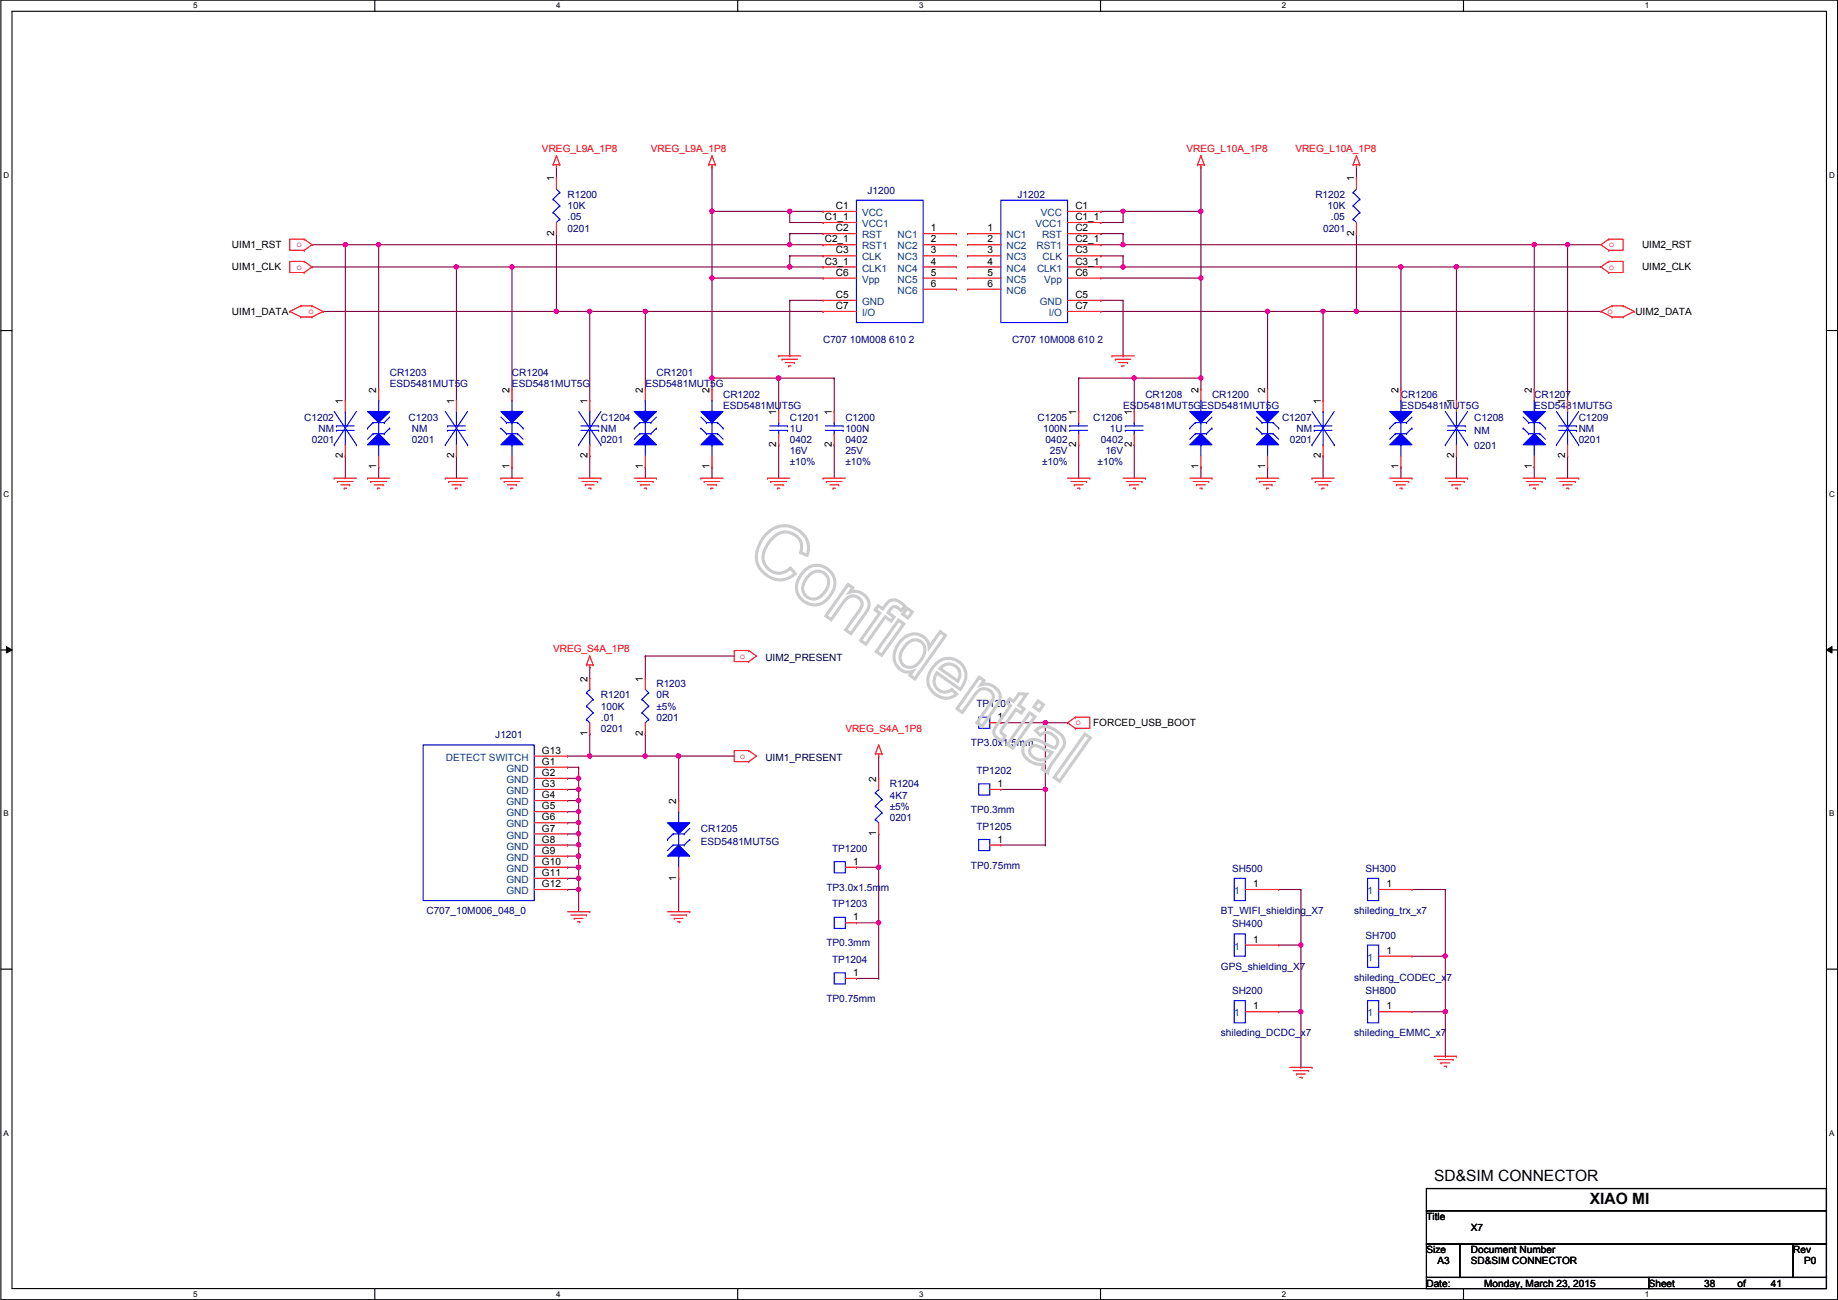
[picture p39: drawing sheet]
<svg xmlns="http://www.w3.org/2000/svg" width="420mm" height="297mm" viewBox="0 0 420 297" stroke-linecap="round" stroke-linejoin="round" font-family="sans-serif">
<defs><g id="words">
<g font-size="3.6">
<text x="327.9" y="269.9">SD&amp;SIM CONNECTOR</text>
<text x="363.4" y="275.1">XIAO MI</text>
</g>
<g font-size="2.3" fill="#f00">
<text x="123.9" y="34.6">VREG_L9A_1P8</text>
<text x="148.8" y="34.6">VREG_L9A_1P8</text>
<text x="271.2" y="34.6">VREG_L10A_1P8</text>
<text x="296.1" y="34.6">VREG_L10A_1P8</text>
<text x="67.8" y="56.5">o</text>
<text x="367.7" y="56.5">o</text>
<text x="67.8" y="61.6">o</text>
<text x="367.7" y="61.6">o</text>
<text x="70.6" y="71.8">o</text>
<text x="367.5" y="71.8">o</text>
<text x="126.4" y="148.9">VREG_S4A_1P8</text>
<text x="169.1" y="150.5">o</text>
<text x="193.2" y="167.2">VREG_S4A_1P8</text>
<text x="245.8" y="165.7">o</text>
<text x="169.1" y="173.4">o</text>
</g>
<g font-size="2.3">
<text x="126.6" y="41.4" transform="rotate(-90 126.6 41.4)">1</text>
<text x="309.5" y="41.4" transform="rotate(-90 309.5 41.4)">1</text>
<text x="191.1" y="47.8">C1</text>
<text x="245.8" y="47.8">C1</text>
<text x="126.6" y="53.9" transform="rotate(-90 126.6 53.9)">2</text>
<text x="188.5" y="50.3">C1_1</text>
<text x="191.1" y="52.8">C2</text>
<text x="212.8" y="52.8">1</text>
<text x="225.8" y="52.8">1</text>
<text x="245.8" y="50.3">C1_1</text>
<text x="245.8" y="52.8">C2</text>
<text x="309.5" y="53.9" transform="rotate(-90 309.5 53.9)">2</text>
<text x="53" y="56.7">UIM1_RST</text>
<text x="188.5" y="55.4">C2_1</text>
<text x="191.1" y="57.9">C3</text>
<text x="212.8" y="55.4">2</text>
<text x="212.8" y="57.9">3</text>
<text x="225.8" y="55.4">2</text>
<text x="225.8" y="57.9">3</text>
<text x="245.8" y="55.4">C2_1</text>
<text x="245.8" y="57.9">C3</text>
<text x="375.4" y="56.7">UIM2_RST</text>
<text x="53" y="61.8">UIM1_CLK</text>
<text x="188.5" y="60.5">C3_1</text>
<text x="191.1" y="63">C6</text>
<text x="212.8" y="60.5">4</text>
<text x="212.8" y="63">5</text>
<text x="212.8" y="65.5">6</text>
<text x="225.8" y="60.5">4</text>
<text x="225.8" y="63">5</text>
<text x="225.8" y="65.5">6</text>
<text x="245.8" y="63">C6</text>
<text x="245.8" y="60.5">C3_1</text>
<text x="375.4" y="61.8">UIM2_CLK</text>
<text x="53" y="72">UIM1_DATA</text>
<text x="191.1" y="70.6">C7</text>
<text x="191.1" y="68.1">C5</text>
<text x="245.8" y="70.6">C7</text>
<text x="245.8" y="68.1">C5</text>
<text x="373.8" y="72">UIM2_DATA</text>
<text x="86" y="89.7" transform="rotate(-90 86 89.7)">2</text>
<text x="116.5" y="89.7" transform="rotate(-90 116.5 89.7)">2</text>
<text x="147" y="89.7" transform="rotate(-90 147 89.7)">2</text>
<text x="162.2" y="89.7" transform="rotate(-90 162.2 89.7)">2</text>
<text x="274" y="89.7" transform="rotate(-90 274 89.7)">2</text>
<text x="289.2" y="89.7" transform="rotate(-90 289.2 89.7)">2</text>
<text x="319.7" y="89.7" transform="rotate(-90 319.7 89.7)">2</text>
<text x="350.2" y="89.7" transform="rotate(-90 350.2 89.7)">2</text>
<text x="78.4" y="92.2" transform="rotate(-90 78.4 92.2)">1</text>
<text x="103.8" y="92.2" transform="rotate(-90 103.8 92.2)">1</text>
<text x="134.3" y="92.2" transform="rotate(-90 134.3 92.2)">1</text>
<text x="177.4" y="94.8" transform="rotate(-90 177.4 94.8)">1</text>
<text x="190.1" y="94.8" transform="rotate(-90 190.1 94.8)">1</text>
<text x="246" y="94.8" transform="rotate(-90 246 94.8)">1</text>
<text x="258.7" y="94.8" transform="rotate(-90 258.7 94.8)">1</text>
<text x="301.9" y="92.2" transform="rotate(-90 301.9 92.2)">1</text>
<text x="332.4" y="92.2" transform="rotate(-90 332.4 92.2)">1</text>
<text x="357.8" y="92.2" transform="rotate(-90 357.8 92.2)">1</text>
<text x="78.4" y="104.7" transform="rotate(-90 78.4 104.7)">2</text>
<text x="86" y="107.2" transform="rotate(-90 86 107.2)">1</text>
<text x="103.8" y="104.7" transform="rotate(-90 103.8 104.7)">2</text>
<text x="116.5" y="107.2" transform="rotate(-90 116.5 107.2)">1</text>
<text x="134.3" y="104.7" transform="rotate(-90 134.3 104.7)">2</text>
<text x="147" y="107.2" transform="rotate(-90 147 107.2)">1</text>
<text x="162.2" y="107.2" transform="rotate(-90 162.2 107.2)">1</text>
<text x="177.4" y="102.2" transform="rotate(-90 177.4 102.2)">2</text>
<text x="190.1" y="102.2" transform="rotate(-90 190.1 102.2)">2</text>
<text x="246" y="102.2" transform="rotate(-90 246 102.2)">2</text>
<text x="258.7" y="102.2" transform="rotate(-90 258.7 102.2)">2</text>
<text x="274" y="107.2" transform="rotate(-90 274 107.2)">1</text>
<text x="289.2" y="107.2" transform="rotate(-90 289.2 107.2)">1</text>
<text x="301.9" y="104.7" transform="rotate(-90 301.9 104.7)">2</text>
<text x="319.7" y="107.2" transform="rotate(-90 319.7 107.2)">1</text>
<text x="332.4" y="104.7" transform="rotate(-90 332.4 104.7)">2</text>
<text x="350.2" y="107.2" transform="rotate(-90 350.2 107.2)">1</text>
<text x="357.8" y="104.7" transform="rotate(-90 357.8 104.7)">2</text>
<text x="134.3" y="155.7" transform="rotate(-90 134.3 155.7)">2</text>
<text x="147" y="155.7" transform="rotate(-90 147 155.7)">1</text>
<text x="228" y="164.6">1</text>
<text x="249.9" y="165.9">FORCED_USB_BOOT</text>
<text x="123.9" y="172.2">G13</text>
<text x="134.3" y="168.2" transform="rotate(-90 134.3 168.2)">1</text>
<text x="147" y="168.2" transform="rotate(-90 147 168.2)">2</text>
<text x="123.9" y="174.8">G1</text>
<text x="123.9" y="177.3">G2</text>
<text x="123.9" y="179.8">G3</text>
<text x="200.3" y="178.6" transform="rotate(-90 200.3 178.6)">2</text>
<text x="228" y="179.8">1</text>
<text x="123.9" y="182.4">G4</text>
<text x="123.9" y="184.9">G5</text>
<text x="154.6" y="183.7" transform="rotate(-90 154.6 183.7)">2</text>
<text x="123.9" y="187.5">G6</text>
<text x="123.9" y="190">G7</text>
<text x="200.3" y="191.1" transform="rotate(-90 200.3 191.1)">1</text>
<text x="123.9" y="192.5">G8</text>
<text x="123.9" y="195.1">G9</text>
<text x="123.9" y="197.6">G10</text>
<text x="195" y="197.6">1</text>
<text x="228" y="192.5">1</text>
<text x="123.9" y="200.2">G11</text>
<text x="123.9" y="202.7">G12</text>
<text x="154.6" y="201.2" transform="rotate(-90 154.6 201.2)">1</text>
<text x="286.5" y="202.7">1</text>
<text x="316.9" y="202.7">1</text>
<text x="195" y="210.3">1</text>
<text x="286.5" y="215.4">1</text>
<text x="316.9" y="217.9">1</text>
<text x="195" y="223">1</text>
<text x="286.5" y="230.6">1</text>
<text x="316.9" y="230.6">1</text>
<text x="326.1" y="278.7">Title</text>
<text x="336.2" y="281.3">X7</text>
<text x="326.1" y="286.3">Size</text>
<text x="336.2" y="286.3">Document Number</text>
<text x="409.9" y="286.3">Rev</text>
<text x="326.1" y="294">Date:</text>
<text x="328.6" y="288.9">A3</text>
<text x="336.2" y="288.9">SD&amp;SIM CONNECTOR</text>
<text x="339.3" y="294">Monday, March 23, 2015</text>
<text x="376.9" y="294">Sheet</text>
<text x="389.6" y="294">38</text>
<text x="397.2" y="294">of</text>
<text x="404.8" y="294">41</text>
<text x="412.4" y="288.9">P0</text>
</g>
<g font-size="2.3" fill="#000080">
<text x="129.7" y="45.3">R1200</text>
<text x="129.7" y="47.8">10K</text>
<text x="198.3" y="44.3">J1200</text>
<text x="232.6" y="45.3">J1202</text>
<text x="300.7" y="45.3">R1202</text>
<text x="303.5" y="47.8">10K</text>
<text x="129.7" y="50.4">.05</text>
<text x="129.7" y="52.9">0201</text>
<text x="302.5" y="52.9">0201</text>
<text x="304.2" y="50.4">.05</text>
<text x="188.2" y="78.3">C707 10M008 610 2</text>
<text x="231.3" y="78.3">C707 10M008 610 2</text>
<text x="89.1" y="85.9">CR1203</text>
<text x="89.1" y="88.5">ESD5481MUT5G</text>
<text x="117" y="85.9">CR1204</text>
<text x="117" y="88.5">ESD5481MUT5G</text>
<text x="147.5" y="88.5">ESD5481MUT5G</text>
<text x="150.1" y="85.9">CR1201</text>
<text x="165.3" y="91">CR1202</text>
<text x="165.3" y="93.6">ESD5481MUT5G</text>
<text x="256.7" y="93.6">ESD5481MUT5G</text>
<text x="261.8" y="91">CR1208</text>
<text x="274.5" y="93.6">ESD5481MUT5G</text>
<text x="277.1" y="91">CR1200</text>
<text x="320.2" y="91">CR1206</text>
<text x="320.2" y="93.6">ESD5481MUT5G</text>
<text x="350.7" y="91">CR1207</text>
<text x="350.7" y="93.6">ESD5481MUT5G</text>
<text x="69.5" y="96.1">C1202</text>
<text x="71.3" y="101.2">0201</text>
<text x="72.8" y="98.6">NM</text>
<text x="93.4" y="96.1">C1203</text>
<text x="94.2" y="98.6">NM</text>
<text x="94.2" y="101.2">0201</text>
<text x="137.4" y="96.1">C1204</text>
<text x="137.4" y="98.6">NM</text>
<text x="137.4" y="101.2">0201</text>
<text x="180.5" y="96.1">C1201</text>
<text x="180.5" y="98.6">1U</text>
<text x="180.5" y="101.2">0402</text>
<text x="193.2" y="96.1">C1200</text>
<text x="193.2" y="98.6">100N</text>
<text x="193.2" y="101.2">0402</text>
<text x="237.2" y="96.1">C1205</text>
<text x="238.5" y="98.6">100N</text>
<text x="239" y="101.2">0402</text>
<text x="249.9" y="96.1">C1206</text>
<text x="251.7" y="101.2">0402</text>
<text x="253.7" y="98.6">1U</text>
<text x="293.1" y="96.1">C1207</text>
<text x="294.8" y="101.2">0201</text>
<text x="296.4" y="98.6">NM</text>
<text x="337" y="96.1">C1208</text>
<text x="337" y="99.1">NM</text>
<text x="360.9" y="96.1">C1209</text>
<text x="360.9" y="98.6">NM</text>
<text x="360.9" y="101.2">0201</text>
<text x="180.5" y="103.7">16V</text>
<text x="180.5" y="106.3">±10%</text>
<text x="193.2" y="103.7">25V</text>
<text x="193.2" y="106.3">±10%</text>
<text x="238.2" y="106.3">±10%</text>
<text x="240" y="103.7">25V</text>
<text x="250.9" y="106.3">±10%</text>
<text x="252.7" y="103.7">16V</text>
<text x="337" y="102.7">0201</text>
<text x="137.4" y="159.6">R1201</text>
<text x="150.1" y="157.1">R1203</text>
<text x="150.1" y="159.6">0R</text>
<text x="223.2" y="161.6">TP1201</text>
<text x="137.4" y="162.1">100K</text>
<text x="137.4" y="164.7">.01</text>
<text x="137.4" y="167.2">0201</text>
<text x="150.1" y="162.1">±5%</text>
<text x="150.1" y="164.7">0201</text>
<text x="113.2" y="168.7">J1201</text>
<text x="221.9" y="170.5">TP3.0x1.5mm</text>
<text x="203.4" y="179.9">R1204</text>
<text x="223.2" y="176.9">TP1202</text>
<text x="203.4" y="182.5">4K7</text>
<text x="203.4" y="185">±5%</text>
<text x="221.9" y="185.8">TP0.3mm</text>
<text x="160.2" y="190.1">CR1205</text>
<text x="203.4" y="187.5">0201</text>
<text x="223.2" y="189.6">TP1205</text>
<text x="160.2" y="193.1">ESD5481MUT5G</text>
<text x="190.2" y="194.6">TP1200</text>
<text x="188.9" y="203.5">TP3.0x1.5mm</text>
<text x="221.9" y="198.5">TP0.75mm</text>
<text x="281.6" y="199.2">SH500</text>
<text x="312.1" y="199.2">SH300</text>
<text x="97.5" y="208.9">C707_10M006_048_0</text>
<text x="190.2" y="207.3">TP1203</text>
<text x="279.1" y="208.9">BT_WIFI_shielding_X7</text>
<text x="309.6" y="208.9">shileding_trx_x7</text>
<text x="281.6" y="211.9">SH400</text>
<text x="312.1" y="214.5">SH700</text>
<text x="188.9" y="216.2">TP0.3mm</text>
<text x="190.2" y="220">TP1204</text>
<text x="279.1" y="221.6">GPS_shielding_X7</text>
<text x="281.6" y="227.2">SH200</text>
<text x="309.6" y="224.1">shileding_CODEC_x7</text>
<text x="312.1" y="227.2">SH800</text>
<text x="188.9" y="228.9">TP0.75mm</text>
<text x="279.1" y="236.8">shileding_DCDC_x7</text>
<text x="309.6" y="236.8">shileding_EMMC_x7</text>
</g>
<g font-size="2.3" fill="#004080">
<text x="197.1" y="51.9">VCC1</text>
<text x="197.1" y="49.4">VCC</text>
<text x="236.7" y="51.9">VCC1</text>
<text x="237.9" y="49.4">VCC</text>
<text x="197.1" y="57">RST1</text>
<text x="197.1" y="54.4">RST</text>
<text x="197.1" y="59.5">CLK</text>
<text x="205.2" y="54.4">NC1</text>
<text x="205.2" y="57">NC2</text>
<text x="205.2" y="59.5">NC3</text>
<text x="230.1" y="54.4">NC1</text>
<text x="230.1" y="57">NC2</text>
<text x="230.1" y="59.5">NC3</text>
<text x="236.9" y="57">RST1</text>
<text x="238.2" y="54.4">RST</text>
<text x="238.3" y="59.5">CLK</text>
<text x="197.1" y="64.6">Vpp</text>
<text x="197.1" y="62.1">CLK1</text>
<text x="205.2" y="62.1">NC4</text>
<text x="205.2" y="64.6">NC5</text>
<text x="230.1" y="62.1">NC4</text>
<text x="230.1" y="64.6">NC5</text>
<text x="237.1" y="62.1">CLK1</text>
<text x="238.7" y="64.6">Vpp</text>
<text x="197.1" y="69.7">GND</text>
<text x="205.2" y="67.1">NC6</text>
<text x="230.1" y="67.1">NC6</text>
<text x="237.7" y="69.7">GND</text>
<text x="197.1" y="72.2">I/O</text>
<text x="239.7" y="72.2">I/O</text>
<text x="101.9" y="173.8">DETECT SWITCH</text>
<text x="115.8" y="176.4">GND</text>
<text x="115.8" y="178.9">GND</text>
<text x="115.8" y="181.4">GND</text>
<text x="115.8" y="184">GND</text>
<text x="115.8" y="186.5">GND</text>
<text x="115.8" y="189.1">GND</text>
<text x="115.8" y="191.6">GND</text>
<text x="115.8" y="194.1">GND</text>
<text x="115.8" y="196.7">GND</text>
<text x="115.8" y="199.2">GND</text>
<text x="115.8" y="201.8">GND</text>
<text x="115.8" y="204.3">GND</text>
<text x="282.1" y="204.3">1</text>
<text x="312.6" y="204.3">1</text>
<text x="282.1" y="217">1</text>
<text x="312.6" y="219.5">1</text>
<text x="282.1" y="232.2">1</text>
<text x="312.6" y="232.2">1</text>
</g>
<g font-size="2.3" fill="#000040">
<text x="175" y="151">UIM2_PRESENT</text>
<text x="175" y="173.8">UIM1_PRESENT</text>
</g>
<g font-size="1.8">
<text x="44.2" y="1.9">5</text>
<text x="127.1" y="1.9">4</text>
<text x="210.1" y="1.9">3</text>
<text x="293" y="1.9">2</text>
<text x="376" y="1.9">1</text>
<text x=".8" y="40.6">D</text>
<text x="418.2" y="40.6">D</text>
<text x=".8" y="113.6">C</text>
<text x="418.2" y="113.6">C</text>
<text x=".8" y="186.6">B</text>
<text x="418.2" y="186.6">B</text>
<text x=".8" y="259.5">A</text>
<text x="418.2" y="259.5">A</text>
<text x="44.2" y="296.3">5</text>
<text x="127.1" y="296.3">4</text>
<text x="210.1" y="296.3">3</text>
<text x="293" y="296.3">2</text>
<text x="376" y="296.3">1</text>
</g>
</g></defs>
<path d="M.2 0h419.9v297h-419.9zM2.7 2.6h414.8v291.8h-414.8z" fill="none" stroke="#000" stroke-width=".25"/>
<g fill="#fff">
<path d="M44.2 .3h1v2h-1z"/>
<path d="M44.2 294.7h1v2h-1z"/>
</g>
<path d="M85.7 0v2.6M85.7 294.4v2.6" fill="none" stroke="#000" stroke-width=".25"/>
<g fill="#fff">
<path d="M127.1 .3h1v2h-1z"/>
<path d="M127.1 294.7h1v2h-1z"/>
</g>
<path d="M168.6 0v2.6M168.6 294.4v2.6" fill="none" stroke="#000" stroke-width=".25"/>
<g fill="#fff">
<path d="M210.1 .3h1v2h-1z"/>
<path d="M210.1 294.7h1v2h-1z"/>
</g>
<path d="M251.6 0v2.6M251.6 294.4v2.6" fill="none" stroke="#000" stroke-width=".25"/>
<g fill="#fff">
<path d="M293 .3h1v2h-1z"/>
<path d="M293 294.7h1v2h-1z"/>
</g>
<path d="M334.5 0v2.6M334.5 294.4v2.6" fill="none" stroke="#000" stroke-width=".25"/>
<g fill="#fff">
<path d="M376 .3h1v2h-1z"/>
<path d="M376 294.7h1v2h-1z"/>
<path d="M.8 39h1.3v2h-1.3z"/>
<path d="M418.2 39h1.2v2h-1.2z"/>
<path d="M.8 112h1.3v2h-1.3z"/>
<path d="M418.2 112h1.2v2h-1.2z"/>
</g>
<path d="M.2 75.5h2.5M417.5 75.5h2.6" fill="none" stroke="#000" stroke-width=".25"/>
<g fill="#fff">
<path d="M.8 185h1.2v1.9h-1.2z"/>
<path d="M418.2 185h1.1v1.9h-1.1z"/>
</g>
<path d="M.2 148.5h2.5M417.5 148.5h2.6" fill="none" stroke="#000" stroke-width=".25"/>
<path d="M1.5 147.7l1.2 .8-1.2 .7zM417.5 148.5l1.3-.8v1.5z" fill="#000"/>
<path d="M1.5 147.7l1.2 .8-1.2 .7zM417.5 148.5l1.3-.8v1.5z" fill="none" stroke="#000" stroke-width=".23"/>
<g fill="#fff">
<path d="M.8 257.9h1.2v2h-1.2z"/>
<path d="M418.2 257.9h1.1v2h-1.1z"/>
</g>
<path d="M.2 221.4h2.5M417.5 221.4h2.6" fill="none" stroke="#000" stroke-width=".25"/>
<path d="M134.8 152.4h.1M134.8 152.4v2.6M129.7 172.8h.1M134.8 167.7h.1M134.8 167.7v5.1h-5.1" fill="none" stroke="#800040" stroke-width=".25"/>
<circle cx="134.8" cy="172.7" r=".49" fill="#f0f"/>
<circle cx="134.8" cy="172.7" r=".49" fill="none" stroke="#f0f" stroke-width=".25"/>
<path d="M129.7 177.8h.1M129.7 177.8h2.6M134.8 172.8h.1M134.8 172.8h12.7M155.1 200.7h.1M155.1 200.7v7.6" fill="none" stroke="#800040" stroke-width=".25"/>
<circle cx="132.3" cy="177.8" r=".49" fill="#f0f"/>
<circle cx="132.3" cy="177.8" r=".49" fill="none" stroke="#f0f" stroke-width=".25"/>
<path d="M78.9 55.9h.1M78.9 55.9h7.7M78.9 55.9v35.6M78.9 104.2h.1M78.9 104.2v5.1M132.3 177.8h.1M132.3 177.8v2.6" fill="none" stroke="#800040" stroke-width=".25"/>
<circle cx="78.9" cy="55.9" r=".49" fill="#f0f"/>
<circle cx="78.9" cy="55.9" r=".49" fill="none" stroke="#f0f" stroke-width=".25"/>
<path d="M71.3 55.9h.1M71.3 55.9h7.6M86.6 55.9h.1M86.6 55.9v33M104.3 61h.1M104.3 61h12.7M86.6 106.7h.1M86.6 106.7v2.6M104.3 104.2h.1M104.3 104.2v5.1" fill="none" stroke="#800040" stroke-width=".25"/>
<circle cx="117" cy="61" r=".49" fill="#f0f"/>
<circle cx="117" cy="61" r=".49" fill="none" stroke="#f0f" stroke-width=".25"/>
<circle cx="104.3" cy="61" r=".49" fill="#f0f"/>
<circle cx="104.3" cy="61" r=".49" fill="none" stroke="#f0f" stroke-width=".25"/>
<path d="M71.3 61h.1M71.3 61h33M104.3 61h.1M104.3 61v30.5M117 61h.1M117 61h63.5" fill="none" stroke="#800040" stroke-width=".25"/>
<circle cx="180.5" cy="61" r=".49" fill="#f0f"/>
<circle cx="180.5" cy="61" r=".49" fill="none" stroke="#f0f" stroke-width=".25"/>
<path d="M73.9 71.2h.1M73.9 71.2h53.3M117 61h.1M117 61v27.9M117 106.7h.1M117 106.7v2.6M134.8 104.2h.1M134.8 104.2v5.1" fill="none" stroke="#800040" stroke-width=".25"/>
<circle cx="127.2" cy="71.1" r=".49" fill="#f0f"/>
<circle cx="127.2" cy="71.1" r=".49" fill="none" stroke="#f0f" stroke-width=".25"/>
<path d="M134.8 71.2h.1M134.8 71.2v20.3" fill="none" stroke="#800040" stroke-width=".25"/>
<circle cx="134.8" cy="71.1" r=".49" fill="#f0f"/>
<circle cx="134.8" cy="71.1" r=".49" fill="none" stroke="#f0f" stroke-width=".25"/>
<path d="M127.2 53.4h.1M127.2 53.4v17.8M127.2 71.2h.1M127.2 71.2h7.6M147.5 71.2h.1M147.5 71.2v17.7M147.5 106.7h.1M147.5 106.7v2.6" fill="none" stroke="#800040" stroke-width=".25"/>
<circle cx="147.5" cy="71.1" r=".49" fill="#f0f"/>
<circle cx="147.5" cy="71.1" r=".49" fill="none" stroke="#f0f" stroke-width=".25"/>
<path d="M129.7 175.3h.1M129.7 175.3h2.6M132.3 175.3h.1M132.3 175.3v2.5M228.8 165.1h10.2M239 165.1h.1" fill="none" stroke="#800040" stroke-width=".25"/>
<circle cx="238.9" cy="165.1" r=".49" fill="#f0f"/>
<circle cx="238.9" cy="165.1" r=".49" fill="none" stroke="#f0f" stroke-width=".25"/>
<path d="M147.5 167.7h.1M147.5 167.7v5.1M200.9 172.8h.1M200.9 172.8v5M200.9 190.5h.1M200.9 190.5v7.7" fill="none" stroke="#800040" stroke-width=".25"/>
<circle cx="147.5" cy="172.7" r=".49" fill="#f0f"/>
<circle cx="147.5" cy="172.7" r=".49" fill="none" stroke="#f0f" stroke-width=".25"/>
<path d="M147.5 149.9h.1M147.5 149.9h20.3M147.5 149.9v5.1M147.5 172.8h.1M147.5 172.8h20.3M155.1 172.8h.1M155.1 172.8v10.1" fill="none" stroke="#800040" stroke-width=".25"/>
<circle cx="155.1" cy="172.7" r=".49" fill="#f0f"/>
<circle cx="155.1" cy="172.7" r=".49" fill="none" stroke="#f0f" stroke-width=".25"/>
<path d="M129.7 180.4h.1M129.7 180.4h2.6" fill="none" stroke="#800040" stroke-width=".25"/>
<circle cx="132.3" cy="180.4" r=".49" fill="#f0f"/>
<circle cx="132.3" cy="180.4" r=".49" fill="none" stroke="#f0f" stroke-width=".25"/>
<path d="M129.7 182.9h.1M132.3 180.4h.1M132.3 180.4v2.5h-2.6" fill="none" stroke="#800040" stroke-width=".25"/>
<circle cx="132.3" cy="182.9" r=".49" fill="#f0f"/>
<circle cx="132.3" cy="182.9" r=".49" fill="none" stroke="#f0f" stroke-width=".25"/>
<path d="M129.7 185.5h.1M129.7 185.5h2.6M132.3 182.9h.1M132.3 185.5h.1M132.3 182.9v5.1" fill="none" stroke="#800040" stroke-width=".25"/>
<circle cx="132.3" cy="188" r=".49" fill="#f0f"/>
<circle cx="132.3" cy="188" r=".49" fill="none" stroke="#f0f" stroke-width=".25"/>
<circle cx="132.3" cy="185.4" r=".49" fill="#f0f"/>
<circle cx="132.3" cy="185.4" r=".49" fill="none" stroke="#f0f" stroke-width=".25"/>
<path d="M129.7 188h.1M129.7 190.5h.1M129.7 188h2.6M129.7 190.5h2.6M132.3 188h.1M132.3 190.5h.1M132.3 188v5.1" fill="none" stroke="#800040" stroke-width=".25"/>
<circle cx="132.3" cy="193.1" r=".49" fill="#f0f"/>
<circle cx="132.3" cy="193.1" r=".49" fill="none" stroke="#f0f" stroke-width=".25"/>
<circle cx="132.3" cy="190.5" r=".49" fill="#f0f"/>
<circle cx="132.3" cy="190.5" r=".49" fill="none" stroke="#f0f" stroke-width=".25"/>
<path d="M129.7 193.1h.1M129.7 195.6h.1M129.7 193.1h2.6M129.7 195.6h2.6M132.3 193.1h.1M132.3 195.6h.1M132.3 193.1v5.1" fill="none" stroke="#800040" stroke-width=".25"/>
<circle cx="132.3" cy="198.1" r=".49" fill="#f0f"/>
<circle cx="132.3" cy="198.1" r=".49" fill="none" stroke="#f0f" stroke-width=".25"/>
<circle cx="132.3" cy="195.6" r=".49" fill="#f0f"/>
<circle cx="132.3" cy="195.6" r=".49" fill="none" stroke="#f0f" stroke-width=".25"/>
<path d="M129.7 198.2h.1M129.7 198.2h2.6M132.3 198.2h.1M132.3 198.2v5M129.7 200.7h.1M129.7 200.7h2.6M132.3 200.7h.1" fill="none" stroke="#800040" stroke-width=".25"/>
<circle cx="132.3" cy="200.7" r=".49" fill="#f0f"/>
<circle cx="132.3" cy="200.7" r=".49" fill="none" stroke="#f0f" stroke-width=".25"/>
<path d="M129.7 203.2h.1M129.7 203.2h2.6M132.3 203.2h.1M132.3 203.2v5.1" fill="none" stroke="#800040" stroke-width=".25"/>
<circle cx="132.3" cy="203.2" r=".49" fill="#f0f"/>
<circle cx="132.3" cy="203.2" r=".49" fill="none" stroke="#f0f" stroke-width=".25"/>
<path d="M162.8 63.5h.1M162.8 63.5v22.9M195.8 198.2h.1M195.8 198.2h5.1" fill="none" stroke="#800040" stroke-width=".25"/>
<circle cx="162.7" cy="86.4" r=".49" fill="#f0f"/>
<circle cx="162.7" cy="86.4" r=".49" fill="none" stroke="#f0f" stroke-width=".25"/>
<circle cx="162.7" cy="63.5" r=".49" fill="#f0f"/>
<circle cx="162.7" cy="63.5" r=".49" fill="none" stroke="#f0f" stroke-width=".25"/>
<path d="M162.8 38.1h.1M162.8 38.1v25.4M162.8 48.3h.1" fill="none" stroke="#800040" stroke-width=".25"/>
<circle cx="162.7" cy="48.3" r=".49" fill="#f0f"/>
<circle cx="162.7" cy="48.3" r=".49" fill="none" stroke="#f0f" stroke-width=".25"/>
<path d="M178 86.4h.1M178 86.4v7.6M178 86.4h12.7M190.7 86.4h.1M190.7 86.4v7.6M162.8 106.7h.1M162.8 106.7v2.6M178 101.6h.1M178 101.6v7.7M190.7 101.6h.1M190.7 101.6v7.7" fill="none" stroke="#800040" stroke-width=".25"/>
<circle cx="178" cy="86.4" r=".49" fill="#f0f"/>
<circle cx="178" cy="86.4" r=".49" fill="none" stroke="#f0f" stroke-width=".25"/>
<path d="M127.2 38.1h.1M127.2 38.1v2.6M86.6 55.9h.1M86.6 55.9h93.9M162.8 48.3h.1M162.8 48.3h17.7M180.5 48.3h.1M180.5 48.3v2.5" fill="none" stroke="#800040" stroke-width=".25"/>
<circle cx="180.5" cy="55.9" r=".49" fill="#f0f"/>
<circle cx="180.5" cy="55.9" r=".49" fill="none" stroke="#f0f" stroke-width=".25"/>
<circle cx="86.5" cy="55.9" r=".49" fill="#f0f"/>
<circle cx="86.5" cy="55.9" r=".49" fill="none" stroke="#f0f" stroke-width=".25"/>
<g fill="none" stroke="#800040" stroke-width=".25">
<path d="M180.5 53.4h.1M180.5 58.5h.1M180.5 53.4v2.5M180.5 58.5v2.5M134.8 71.2h.1M134.8 71.2h12.7M251.7 63.5h22.8M274.5 63.5h.1M162.8 86.4h.1M162.8 86.4v2.5M162.8 86.4h15.2M259.3 86.4h.1"/>
<path d="M259.3 86.4h15.2M274.5 86.4h.1M274.5 86.4v2.5"/>
</g>
<circle cx="259.3" cy="86.4" r=".49" fill="#f0f"/>
<circle cx="259.3" cy="86.4" r=".49" fill="none" stroke="#f0f" stroke-width=".25"/>
<path d="M274.5 63.5h.1M274.5 63.5v22.9" fill="none" stroke="#800040" stroke-width=".25"/>
<circle cx="274.5" cy="86.4" r=".49" fill="#f0f"/>
<circle cx="274.5" cy="86.4" r=".49" fill="none" stroke="#f0f" stroke-width=".25"/>
<circle cx="274.5" cy="63.5" r=".49" fill="#f0f"/>
<circle cx="274.5" cy="63.5" r=".49" fill="none" stroke="#f0f" stroke-width=".25"/>
<g fill="none" stroke="#800040" stroke-width=".25">
<path d="M274.5 38.1h.1M274.5 38.1v25.4M310.1 38.1h.1M310.1 38.1v2.6M256.7 48.3h.1M256.7 48.3h17.8M274.5 48.3h.1M289.8 71.2h.1M289.8 71.2h12.7M246.6 86.4h.1M246.6 86.4v7.6M246.6 86.4h12.7"/>
<path d="M259.3 86.4h.1M259.3 86.4v7.6M246.6 101.6h.1M246.6 101.6v7.7M259.3 101.6h.1M259.3 101.6v7.7M274.5 106.7h.1M274.5 106.7v2.6"/>
</g>
<circle cx="274.5" cy="48.3" r=".49" fill="#f0f"/>
<circle cx="274.5" cy="48.3" r=".49" fill="none" stroke="#f0f" stroke-width=".25"/>
<circle cx="256.7" cy="48.3" r=".49" fill="#f0f"/>
<circle cx="256.7" cy="48.3" r=".49" fill="none" stroke="#f0f" stroke-width=".25"/>
<path d="M251.7 50.8h.1M251.7 48.3h.1M251.7 48.3h5M256.7 48.3h.1M256.7 55.9h.1M256.7 48.3v2.5h-5M256.7 55.9h94" fill="none" stroke="#800040" stroke-width=".25"/>
<circle cx="256.7" cy="55.9" r=".49" fill="#f0f"/>
<circle cx="256.7" cy="55.9" r=".49" fill="none" stroke="#f0f" stroke-width=".25"/>
<g fill="none" stroke="#800040" stroke-width=".25">
<path d="M251.7 53.4h.1M251.7 55.9h.1M251.7 58.5h.1M251.7 53.4h5M251.7 58.5h5M256.7 53.4h.1M256.7 58.5h.1M256.7 53.4v2.5h-5M256.7 58.5v2.5h-5M350.7 55.9h.1M350.7 55.9h7.6M358.3 55.9h.1"/>
<path d="M358.3 55.9v35.6M251.7 61h.1M358.3 104.2h.1M358.3 104.2v5.1"/>
</g>
<circle cx="358.3" cy="55.9" r=".49" fill="#f0f"/>
<circle cx="358.3" cy="55.9" r=".49" fill="none" stroke="#f0f" stroke-width=".25"/>
<path d="M350.7 55.9h.1M350.7 55.9v33M358.3 55.9h.1M358.3 55.9h7.7M350.7 106.7h.1M350.7 106.7v2.6" fill="none" stroke="#800040" stroke-width=".25"/>
<circle cx="350.7" cy="55.9" r=".49" fill="#f0f"/>
<circle cx="350.7" cy="55.9" r=".49" fill="none" stroke="#f0f" stroke-width=".25"/>
<path d="M320.2 61h.1M320.2 61h12.7M332.9 61h.1M332.9 61v30.5M332.9 104.2h.1M332.9 104.2v5.1" fill="none" stroke="#800040" stroke-width=".25"/>
<circle cx="332.9" cy="61" r=".49" fill="#f0f"/>
<circle cx="332.9" cy="61" r=".49" fill="none" stroke="#f0f" stroke-width=".25"/>
<path d="M256.7 61h.1M256.7 61h63.5M332.9 61h.1M332.9 61h33.1" fill="none" stroke="#800040" stroke-width=".25"/>
<circle cx="320.2" cy="61" r=".49" fill="#f0f"/>
<circle cx="320.2" cy="61" r=".49" fill="none" stroke="#f0f" stroke-width=".25"/>
<circle cx="256.7" cy="61" r=".49" fill="#f0f"/>
<circle cx="256.7" cy="61" r=".49" fill="none" stroke="#f0f" stroke-width=".25"/>
<path d="M310.1 71.2h.1M310.1 71.2h55.9M320.2 61h.1M320.2 61v27.9M302.5 104.2h.1M302.5 104.2v5.1M320.2 106.7h.1M320.2 106.7v2.6" fill="none" stroke="#800040" stroke-width=".25"/>
<circle cx="310.1" cy="71.1" r=".49" fill="#f0f"/>
<circle cx="310.1" cy="71.1" r=".49" fill="none" stroke="#f0f" stroke-width=".25"/>
<path d="M302.5 71.2h.1M302.5 71.2v20.3" fill="none" stroke="#800040" stroke-width=".25"/>
<circle cx="302.4" cy="71.1" r=".49" fill="#f0f"/>
<circle cx="302.4" cy="71.1" r=".49" fill="none" stroke="#f0f" stroke-width=".25"/>
<path d="M310.1 53.4h.1M310.1 53.4v17.8h-7.6M289.8 71.2h.1M289.8 71.2v17.7M302.5 71.2h.1M289.8 106.7h.1M289.8 106.7v2.6" fill="none" stroke="#800040" stroke-width=".25"/>
<circle cx="289.7" cy="71.1" r=".49" fill="#f0f"/>
<circle cx="289.7" cy="71.1" r=".49" fill="none" stroke="#f0f" stroke-width=".25"/>
<path d="M292.3 203.2h5.1M292.3 215.9h5.1M297.4 203.2h.1M297.4 215.9h.1M297.4 203.2v28M297.4 231.2h.1" fill="none" stroke="#800040" stroke-width=".25"/>
<circle cx="297.4" cy="215.9" r=".49" fill="#f0f"/>
<circle cx="297.4" cy="215.9" r=".49" fill="none" stroke="#f0f" stroke-width=".25"/>
<circle cx="297.4" cy="231.2" r=".49" fill="#f0f"/>
<circle cx="297.4" cy="231.2" r=".49" fill="none" stroke="#f0f" stroke-width=".25"/>
<path d="M322.8 203.2h7.6M322.8 218.5h7.6M330.4 218.5h.1M330.4 203.2h.1M330.4 203.2v28M292.3 231.2h5.1M297.4 231.2h.1M297.4 231.2v12.7M330.4 231.2h.1M297.4 243.9h.1" fill="none" stroke="#800040" stroke-width=".25"/>
<circle cx="330.4" cy="218.5" r=".49" fill="#f0f"/>
<circle cx="330.4" cy="218.5" r=".49" fill="none" stroke="#f0f" stroke-width=".25"/>
<circle cx="330.4" cy="231.2" r=".49" fill="#f0f"/>
<circle cx="330.4" cy="231.2" r=".49" fill="none" stroke="#f0f" stroke-width=".25"/>
<g fill="none" stroke="#800040" stroke-width=".25">
<path d="M239 165.1h.1M239 165.1v15.3M239 165.1h5M244 165.1h.1M200.9 198.2h.1M200.9 198.2v12.7M228.8 180.4h10.2M239 180.4h.1M195.8 210.9h5.1M200.9 210.9h.1M322.8 231.2h7.6M330.4 231.2h.1"/>
<path d="M330.4 231.2v10.1M330.4 241.3h.1"/>
</g>
<circle cx="200.8" cy="210.8" r=".49" fill="#f0f"/>
<circle cx="200.8" cy="210.8" r=".49" fill="none" stroke="#f0f" stroke-width=".25"/>
<circle cx="200.8" cy="198.1" r=".49" fill="#f0f"/>
<circle cx="200.8" cy="198.1" r=".49" fill="none" stroke="#f0f" stroke-width=".25"/>
<path d="M180.5 48.3h7.7M188.2 48.3h.1" fill="none" stroke="#800040" stroke-width=".25"/>
<circle cx="180.5" cy="48.3" r=".49" fill="#f0f"/>
<circle cx="180.5" cy="48.3" r=".49" fill="none" stroke="#f0f" stroke-width=".25"/>
<g fill="none" stroke="#800040" stroke-width=".25">
<path d="M180.5 50.8h7.7M180.5 53.4h7.7M180.5 55.9h7.7M180.5 58.5h7.7M188.2 50.8h.1M188.2 53.4h.1M188.2 55.9h.1M188.2 58.5h.1M147.5 71.2h40.7M162.8 63.5h25.4M180.5 68.6h.1M180.5 61h7.7"/>
<path d="M180.5 68.6h7.7M180.5 68.6v12.7M188.2 61h.1M188.2 63.5h.1M188.2 71.2h.1M251.7 68.6h.1M251.7 71.2h38.1M251.7 68.6h5v12.7M289.8 71.2h.1M180.5 81.3h.1M256.7 81.3h.1M228.8 193.1h10.2"/>
<path d="M239 193.1h.1M239 180.4h.1M239 180.4v12.7M200.9 210.9h.1M200.9 210.9v12.7M195.8 223.6h5.1M200.9 223.6h.1"/>
</g>
<circle cx="238.9" cy="180.4" r=".49" fill="#f0f"/>
<circle cx="238.9" cy="180.4" r=".49" fill="none" stroke="#f0f" stroke-width=".25"/>
<g fill="none" stroke="#f00" stroke-width=".25">
<path d="M126.4 37.6h.1M126.4 37.6h1.6M127.2 38.1h.1M127.2 35.6h.1M127.2 37.6v.5M127.2 35.6l-.8 2M127.2 35.6l.8 2M128 37.6h.1M162 37.6h.1M162 37.6h1.5M162.8 38.1h.1M162.8 35.6h.1"/>
<path d="M162.8 37.6v.5M162.8 35.6l.7 2M162.8 35.6l-.8 2M163.5 37.6h.1M273.8 37.6h.1M273.8 37.6h1.5M274.5 38.1h.1M274.5 35.6h.1M274.5 37.6v.5M274.5 35.6l-.7 2M274.5 35.6l.8 2M275.3 37.6h.1"/>
<path d="M309.3 37.6h.1M309.3 37.6h1.5M310.1 38.1h.1M310.1 35.6h.1M310.1 37.6v.5M310.1 35.6l.7 2M310.1 35.6l-.8 2M310.8 37.6h.1M69.5 54.7h.1M69.5 57.2h.1M69.5 54.7h-3.3v2.5h3.3M69.5 59.7h.1"/>
<path d="M69.5 59.7h-3.3v2.6h3.3M69.5 54.7l1.8 1.2-1.8 1.3M69.5 59.7l1.8 1.3-1.8 1.3M367.7 54.7h.1M367.7 57.2h.1M367.7 54.7h3.3v2.5h-3.3M367.7 59.7h.1M367.7 59.7h3.3v2.6h-3.3M367.7 54.7l-1.7 1.2 1.7 1.3M367.7 59.7l-1.7 1.3 1.7 1.3M66.2 71.2h.1M66.2 71.2l2.6 1.2"/>
<path d="M68.8 69.9h.1M68.8 72.4h.1M68.8 69.9l-2.6 1.3M68.8 69.9h2.5M68.8 72.4h2.5M69.5 62.3h.1M71.3 69.9h.1M71.3 72.4h.1M71.3 69.9l2.6 1.3M73.9 71.2h.1M73.9 71.2l-2.6 1.2M366 71.2h.1"/>
<path d="M366 71.2l2.5 1.2M367.7 62.3h.1M368.5 69.9h.1M368.5 72.4h.1M368.5 69.9h2.5M368.5 72.4h2.5M368.5 69.9l-2.5 1.3M371 69.9h.1M371 72.4h.1M371 69.9l2.6 1.3M373.6 71.2h.1M373.6 71.2l-2.6 1.2"/>
<path d="M178 81.3h.1M178 81.3h5.1M178.8 82.1h.1M178.8 82.1h3.5M179.5 82.8h2.1M180.3 83.6h.1M180.3 83.6h.5M181.6 82.8h.1M254.2 81.3h.1M254.2 81.3h5.1M255 82.1h.1M255 82.1h3.5"/>
<path d="M255.7 82.8h2.1M256.5 83.6h.1M256.5 83.6h.5M257.8 82.8h.1M76.4 109.3h.1M76.4 109.3h5.1M77.2 110h.1M77.2 110h3.5M77.9 110.8h2.1M78.7 111.5h.1M78.7 111.5h.5M80 110.8h.1"/>
<path d="M84 109.3h.1M84 109.3h5.1M84.8 110h.1M84.8 110h3.5M85.5 110.8h2.1M86.3 111.5h.1M86.3 111.5h.5M87.6 110.8h.1M101.8 109.3h.1M101.8 109.3h5.1M102.6 110h.1M102.6 110h3.5"/>
<path d="M103.3 110.8h2.1M104.1 111.5h.1M104.1 111.5h.5M105.4 110.8h.1M114.5 109.3h.1M114.5 109.3h5.1M115.3 110h.1M115.3 110h3.5M116 110.8h2.1M116.8 111.5h.1M116.8 111.5h.5M118.1 110.8h.1"/>
<path d="M132.3 109.3h5.1M133 110h3.6M133.8 110.8h.1M133.8 110.8h2M134.6 111.5h.5M135.1 111.5h.1M136.6 110h.1M137.4 109.3h.1M145 109.3h5.1M145.7 110h3.6M146.5 110.8h.1M146.5 110.8h2"/>
<path d="M147.3 111.5h.5M147.8 111.5h.1M149.3 110h.1M150.1 109.3h.1M160.2 109.3h.1M160.2 109.3h5.1M161 110h.1M161 110h3.5M161.7 110.8h2.1M162.5 111.5h.1M162.5 111.5h.5M163.8 110.8h.1"/>
<path d="M175.5 109.3h.1M175.5 109.3h5M176.2 110h.1M176.2 110h3.6M177 110.8h2M177.7 111.5h.1M177.7 111.5h.6M179 110.8h.1M188.2 109.3h.1M188.2 109.3h5M188.9 110h.1M188.9 110h3.6"/>
<path d="M189.7 110.8h2M190.4 111.5h.1M190.4 111.5h.6M191.7 110.8h.1M244 109.3h5.1M244.8 110h3.6M245.6 110.8h.1M245.6 110.8h2M246.3 111.5h.5M246.8 111.5h.1M248.4 110h.1M249.1 109.3h.1"/>
<path d="M256.7 109.3h5.1M257.5 110h3.6M258.3 110.8h.1M258.3 110.8h2M259 111.5h.5M259.5 111.5h.1M261.1 110h.1M261.8 109.3h.1M272 109.3h5.1M272.7 110h3.6M273.5 110.8h.1M273.5 110.8h2"/>
<path d="M274.3 111.5h.5M274.8 111.5h.1M276.3 110h.1M277.1 109.3h.1M287.2 109.3h.1M287.2 109.3h5.1M288 110h.1M288 110h3.5M288.7 110.8h2.1M289.5 111.5h.1M289.5 111.5h.5M290.8 110.8h.1"/>
<path d="M299.9 109.3h.1M299.9 109.3h5.1M300.7 110h.1M300.7 110h3.5M301.4 110.8h2.1M302.2 111.5h.1M302.2 111.5h.5M303.5 110.8h.1M317.7 109.3h5.1M318.5 110h3.5M319.2 110.8h.1M319.2 110.8h2.1"/>
<path d="M320 111.5h.5M320.5 111.5h.1M322 110h.1M322.8 109.3h.1M330.4 109.3h5.1M331.2 110h3.5M331.9 110.8h.1M331.9 110.8h2.1M332.7 111.5h.5M333.2 111.5h.1M334.7 110h.1M335.5 109.3h.1"/>
<path d="M348.2 109.3h5.1M348.9 110h3.6M349.7 110.8h.1M349.7 110.8h2M350.5 111.5h.5M351 111.5h.1M352.5 110h.1M353.3 109.3h.1M355.8 109.3h5.1M356.6 110h3.5M357.3 110.8h.1M357.3 110.8h2.1"/>
<path d="M358.1 111.5h.5M358.6 111.5h.1M360.1 110h.1M360.9 109.3h.1M134.1 151.9h.1M134.1 151.9h1.5M134.8 152.4h.1M134.8 149.9h.1M134.8 151.9v.5M134.8 149.9l-.7 2M134.8 149.9l.8 2M135.6 151.9h.1"/>
<path d="M171.1 148.6h.1M171.1 151.2h.1M171.1 148.6h-3.3v2.6h3.3M171.1 148.6l1.8 1.3-1.8 1.3M122.1 175.3h7.6M122.1 177.8h7.6M122.1 172.8h7.6M129.7 175.3h.1M129.7 177.8h.1M129.7 172.8h.1M171.1 171.5h.1M171.1 174h.1"/>
<path d="M171.1 171.5h-3.3v2.5h3.3M171.1 171.5l1.8 1.3-1.8 1.2M200.1 172.3h.1M200.1 172.3h1.5M200.9 172.8h.1M200.9 170.2h.1M200.9 172.3v.5M200.9 170.2l-.8 2.1M200.9 170.2l.7 2.1M201.6 172.3h.1M245.8 163.9h.1M245.8 166.4h.1"/>
<path d="M245.8 163.9h3.3v2.5h-3.3M245.8 163.9l-1.8 1.2 1.8 1.3M122.1 198.2h7.6M122.1 180.4h7.6M122.1 182.9h7.6M122.1 185.5h7.6M122.1 188h7.6M122.1 190.5h7.6M122.1 193.1h7.6M122.1 195.6h7.6M129.7 180.4h.1M129.7 182.9h.1"/>
<path d="M129.7 185.5h.1M129.7 188h.1M129.7 190.5h.1M129.7 193.1h.1M129.7 195.6h.1M129.7 198.2h.1M193.2 198.2h2.6M195.8 198.2h.1M122.1 200.7h7.6M122.1 203.2h7.6M129.7 200.7h.1M129.7 203.2h.1"/>
<path d="M129.7 208.3h5.1M130.5 209.1h3.6M131.3 209.8h.1M131.3 209.8h2M132 210.6h.5M132.5 210.6h.1M134.1 209.1h.1M134.8 208.3h.1M152.6 208.3h5.1M153.4 209.1h3.5M154.1 209.8h.1M154.1 209.8h2.1"/>
<path d="M154.9 210.6h.5M155.4 210.6h.1M156.9 209.1h.1M157.7 208.3h.1M315.2 218.5h7.6M322.8 218.5h.1M294.8 243.9h5.1M295.6 244.6h3.6M296.4 245.4h.1M296.4 245.4h2M297.1 246.2h.5M297.6 246.2h.1"/>
<path d="M299.2 244.6h.1M299.9 243.9h.1M327.9 241.3h5M328.6 242.1h3.6M329.4 242.9h.1M329.4 242.9h2M330.1 243.6h.6M330.7 243.6h.1M332.2 242.1h.1M332.9 241.3h.1"/>
</g>
<path d="M326.1 271.6h91.4v5h-91.4zM326.1 276.6h91.4v7.7h-91.4zM326.1 284.3h7.6v7.6h-7.6zM326.1 291.9h50.8v2.5h-50.8zM333.7 284.3h76.2v7.6h-76.2zM376.9 291.9h40.6v2.5h-40.6zM409.9 284.3h7.6v7.6h-7.6z" fill="none" stroke="#000" stroke-width=".25"/>
<path d="M96.7 170.2h25.4v35.6h-25.4zM190.7 196.9h2.5v2.5h-2.5zM312.6 215.9h2.6v5.1h-2.6z" fill="none" stroke="#00f" stroke-width=".25"/>
<path d="M287.2 101.6l2.6-2.5 2.5 2.5z" fill="#00f"/>
<path d="M287.2 97.8h.1M287.2 97.8l1.3 1.3M288.5 99.1h.1M288.5 99.1h2.5M289.8 96.6h.1M289.8 96.6v2.5M291 99.1h.1M291 99.1l1.3 1.3M287.2 101.6l2.6-2.5 2.5 2.5zM289.8 101.6h.1M289.8 101.6v2.6" fill="none" stroke="#00f" stroke-width=".25"/>
<path d="M287.2 94h5.1l-2.5 2.6z" fill="#00f"/>
<g fill="none" stroke="#00f" stroke-width=".25">
<path d="M257.2 97.3h.1M257.2 98.3h.1M257.2 97.3h4.1M257.2 98.3h4.1M259.3 96.6h.1M259.3 99.1h.1M259.3 96.6v.7M259.3 98.3v.8M287.2 94h5.1l-2.5 2.6zM287.2 95.3l1.3 1.3M288.5 96.6h.1M288.5 96.6h2.5"/>
<path d="M289.8 91.5h.1M289.8 91.5v2.5M291 96.6h.1M291 96.6l1.3 1.2M292.3 97.8h.1M146.8 159.8h.1M146.8 159.8l1.5 1.5M147.5 157.5l.8 .8M148.3 158.3h.1M148.3 158.3l-1.5 1.5M146.8 162.9h.1M146.8 162.9l1.5 1.5"/>
<path d="M147.5 165.1h.1M148.3 161.3h.1M148.3 164.4h.1M148.3 161.3l-1.5 1.6M148.3 164.4l-.8 .7M312.6 200.7h2.6v5.1h-2.6z"/>
</g>
<g fill="none" stroke="#f00" stroke-width=".25">
<path d="M259.3 94h.1M259.3 94v2.6M259.3 99.1v2.5M289.8 88.9h.1M289.8 88.9v2.6M259.3 101.6h.1M289.8 106.7h.1M289.8 104.2v2.5M147.5 155h.1M147.5 155v2.5M147.5 167.7h.1M147.5 165.1v2.6"/>
<path d="M315.2 203.2h7.6M322.8 203.2h.1"/>
</g>
<path d="M155.1 193.1l2.6 2.5h-5.1z" fill="#00f"/>
<path d="M153.9 193.1h.1M153.9 193.1l-1.3 1.3M153.9 193.1h2.5M155.1 193.1l2.6 2.5h-5.1zM155.1 195.6h.1M155.1 190.5h.1M155.1 190.5v2.6M155.1 195.6v2.6M156.4 193.1h.1M157.7 191.8h.1M157.7 191.8l-1.3 1.3" fill="none" stroke="#00f" stroke-width=".25"/>
<path d="M152.6 188h5.1l-2.6 2.5z" fill="#00f"/>
<g fill="none" stroke="#00f" stroke-width=".25">
<path d="M126.4 45.5h.1M126.4 48.6h.1M126.4 45.5l1.6 1.5M126.4 48.6l1.6 1.5M127.2 50.8h.1M127.2 43.2l.8 .8M128 44h.1M128 47h.1M128 50.1h.1M128 44l-1.6 1.5M128 47l-1.6 1.6M128 50.1l-.8 .7"/>
<path d="M188.7 97.3h4M188.7 98.3h4M190.7 96.6h.1M190.7 99.1h.1M190.7 96.6v.7M190.7 98.3v.8M192.7 97.3h.1M192.7 98.3h.1M152.6 188h5.1l-2.6 2.5zM152.6 191.8h.1M153.9 190.5h.1M153.9 190.5h2.5"/>
<path d="M153.9 190.5l-1.3 1.3M155.1 185.5h.1M155.1 185.5v2.5M156.4 190.5h.1M157.7 189.3l-1.3 1.2M282.1 213.4h2.6v5.1h-2.6z"/>
</g>
<g fill="none" stroke="#f00" stroke-width=".25">
<path d="M127.2 40.7h.1M127.2 53.4h.1M127.2 40.7v2.5M127.2 50.8v2.6M190.7 94h.1M190.7 94v2.6M190.7 99.1v2.5M190.7 101.6h.1M155.1 182.9h.1M155.1 182.9v2.6M155.1 198.2v2.5M155.1 200.7h.1"/>
<path d="M284.7 215.9h7.6M292.3 215.9h.1"/>
</g>
<path d="M348.2 101.6l2.5-2.5 2.6 2.5z" fill="#00f"/>
<path d="M348.2 97.8h.1M348.2 97.8l1.3 1.3M349.5 99.1h.1M349.5 99.1h2.5M350.7 96.6h.1M350.7 96.6v2.5M352 99.1h.1M352 99.1l1.3 1.3M348.2 101.6l2.5-2.5 2.6 2.5zM350.7 101.6h.1M350.7 101.6v2.6" fill="none" stroke="#00f" stroke-width=".25"/>
<path d="M348.2 94h5.1l-2.6 2.6z" fill="#00f"/>
<path d="M348.2 94h5.1l-2.6 2.6zM348.2 95.3l1.3 1.3M349.5 96.6h.1M349.5 96.6h2.5M350.7 91.5h.1M350.7 91.5v2.5M352 96.6h.1M352 96.6l1.3 1.2M353.3 97.8h.1M223.7 163.9h2.6v2.5h-2.6z" fill="none" stroke="#00f" stroke-width=".25"/>
<path d="M350.7 88.9h.1M350.7 88.9v2.6M350.7 106.7h.1M350.7 104.2v2.5M226.3 165.1h2.5M228.8 165.1h.1" fill="none" stroke="#f00" stroke-width=".25"/>
<path d="M160.2 101.6l2.6-2.5 2.5 2.5z" fill="#00f"/>
<path d="M160.2 97.8h.1M160.2 97.8l1.3 1.3M161.5 99.1h.1M161.5 99.1h2.5M162.8 96.6h.1M162.8 96.6v2.5M164 99.1h.1M164 99.1l1.3 1.3M160.2 101.6l2.6-2.5 2.5 2.5zM162.8 101.6h.1M162.8 101.6v2.6" fill="none" stroke="#00f" stroke-width=".25"/>
<path d="M160.2 94h5.1l-2.5 2.6z" fill="#00f"/>
<g fill="none" stroke="#00f" stroke-width=".25">
<path d="M195.8 45.8h15.2v27.9h-15.2zM101.8 94l5.1 7.6M102.3 97.3h.1M102.3 98.3h.1M102.3 97.3h4.1M102.3 98.3h4.1M104.3 94h.1M104.3 94v3.3M104.3 98.3v3.3M106.9 94l-5.1 7.6M160.2 94h5.1l-2.5 2.6zM160.2 95.3l1.3 1.3"/>
<path d="M161.5 96.6h.1M161.5 96.6h2.5M162.8 91.5h.1M162.8 91.5v2.5M164 96.6h.1M164 96.6l1.3 1.2M165.3 97.8h.1M101.8 101.6h.1M104.3 101.6h.1M106.9 101.6h.1M134.1 158.3h.1M134.1 158.3l1.5 1.5"/>
<path d="M134.8 157.5h.1M134.8 157.5l-.7 .8M135.6 159.8h.1M135.6 159.8l-1.5 1.5M134.1 164.4h.1M134.1 161.3h.1M134.1 164.4l.7 .7M134.1 161.3l1.5 1.6M135.6 162.9h.1M135.6 162.9l-1.5 1.5M282.1 200.7h2.6v5.1h-2.6zM190.7 222.3h2.5v2.5h-2.5z"/>
</g>
<g fill="none" stroke="#f00" stroke-width=".25">
<path d="M188.2 50.8h.1M188.2 55.9h.1M188.2 53.4h.1M188.2 48.3h.1M188.2 58.5h.1M188.2 50.8h7.6M188.2 55.9h7.6M188.2 53.4h7.6M188.2 48.3h7.6M188.2 58.5h7.6M211 55.9h7.6M211 53.4h7.6"/>
<path d="M211 58.5h7.6M218.6 53.4h.1M218.6 55.9h.1M218.6 58.5h.1M188.2 71.2h.1M188.2 68.6h.1M188.2 63.5h.1M188.2 61h.1M188.2 71.2h7.6M188.2 68.6h7.6M188.2 63.5h7.6M188.2 61h7.6"/>
<path d="M211 63.5h7.6M211 61h7.6M211 66.1h7.6M218.6 61h.1M218.6 63.5h.1M218.6 66.1h.1M104.3 91.5h.1M104.3 91.5v2.5M162.8 88.9h.1M162.8 88.9v2.6M104.3 104.2h.1M104.3 101.6v2.6"/>
<path d="M162.8 106.7h.1M162.8 104.2v2.5M134.8 155h.1M134.8 155v2.5M134.8 167.7h.1M134.8 165.1v2.6M284.7 203.2h7.6M292.3 203.2h.1M193.2 223.6h2.6M195.8 223.6h.1"/>
</g>
<path d="M147.5 99.1l2.6 2.5h-5.1z" fill="#00f"/>
<path d="M146.3 99.1h.1M146.3 99.1l-1.3 1.3M146.3 99.1h2.5M147.5 99.1l2.6 2.5h-5.1zM147.5 96.6h.1M147.5 96.6v2.5M148.8 99.1h.1M150.1 97.8h.1M150.1 97.8l-1.3 1.3M147.5 101.6h.1M147.5 101.6v2.6" fill="none" stroke="#00f" stroke-width=".25"/>
<path d="M145 94h5.1l-2.6 2.6z" fill="#00f"/>
<path d="M145 94h5.1l-2.6 2.6zM145 97.8h.1M146.3 96.6h.1M146.3 96.6h2.5M146.3 96.6l-1.3 1.2M147.5 91.5h.1M147.5 91.5v2.5M148.8 96.6h.1M150.1 95.3l-1.3 1.3" fill="none" stroke="#00f" stroke-width=".25"/>
<path d="M147.5 88.9h.1M147.5 88.9v2.6M147.5 106.7h.1M147.5 104.2v2.5" fill="none" stroke="#f00" stroke-width=".25"/>
<path d="M114.5 101.6l2.5-2.5 2.6 2.5z" fill="#00f"/>
<path d="M114.5 97.8h.1M114.5 97.8l1.3 1.3M115.8 99.1h.1M115.8 99.1h2.5M117 96.6h.1M117 96.6v2.5M118.3 99.1h.1M118.3 99.1l1.3 1.3M114.5 101.6l2.5-2.5 2.6 2.5zM117 101.6h.1M117 101.6v2.6" fill="none" stroke="#00f" stroke-width=".25"/>
<path d="M114.5 94h5.1l-2.6 2.6z" fill="#00f"/>
<g fill="none" stroke="#00f" stroke-width=".25">
<path d="M228.8 45.8h15.2v27.9h-15.2zM309.3 44h.1M309.3 47h.1M309.3 50.1h.1M309.3 44l1.5 1.5M309.3 47l1.5 1.6M309.3 50.1l.8 .7M310.1 50.8h.1M310.1 43.2l-.8 .8M310.8 45.5h.1M310.8 48.6h.1M310.8 45.5l-1.5 1.5"/>
<path d="M310.8 48.6l-1.5 1.5M76.4 94l5.1 7.6M76.9 97.3h.1M76.9 98.3h.1M76.9 97.3h4.1M76.9 98.3h4.1M78.9 94h.1M78.9 94v3.3M78.9 98.3v3.3M81.5 94l-5.1 7.6M114.5 94h5.1l-2.6 2.6zM114.5 95.3l1.3 1.3"/>
<path d="M115.8 96.6h.1M115.8 96.6h2.5M117 91.5h.1M117 91.5v2.5M118.3 96.6h.1M118.3 96.6l1.3 1.2M119.6 97.8h.1M132.3 94l5.1 7.6M132.8 97.3h4.1M132.8 98.3h4.1M134.8 94h.1M134.8 94v3.3"/>
<path d="M134.8 98.3v3.3M136.9 97.3h.1M136.9 98.3h.1M137.4 94l-5.1 7.6M299.9 94l5.1 7.6M300.4 97.3h.1M300.4 98.3h.1M300.4 97.3h4.1M300.4 98.3h4.1M302.5 94h.1M302.5 94v3.3M302.5 98.3v3.3"/>
<path d="M305 94l-5.1 7.6M355.8 94l5.1 7.6M356.3 97.3h4.1M356.3 98.3h4.1M358.3 94h.1M358.3 94v3.3M358.3 98.3v3.3M360.4 97.3h.1M360.4 98.3h.1M360.9 94l-5.1 7.6M76.4 101.6h.1M78.9 101.6h.1"/>
<path d="M81.5 101.6h.1M132.3 101.6h.1M134.8 101.6h.1M137.4 101.6h.1M299.9 101.6h.1M302.5 101.6h.1M305 101.6h.1M355.8 101.6h.1M358.3 101.6h.1M360.9 101.6h.1M200.1 187.2h.1M200.1 184.2h.1"/>
<path d="M200.1 181.1h.1M200.1 187.2l.8 .8M200.1 184.2l1.5 1.5M200.1 181.1l1.5 1.6M200.9 180.4h.1M200.9 180.4l-.8 .7M201.6 185.7h.1M201.6 182.7h.1M201.6 185.7l-1.5 1.5M201.6 182.7l-1.5 1.5M223.7 191.8h2.6v2.6h-2.6zM190.7 209.6h2.5v2.5h-2.5z"/>
<path d="M282.1 228.6h2.6v5.1h-2.6z"/>
</g>
<g fill="none" stroke="#f00" stroke-width=".25">
<path d="M221.2 53.4h.1M221.2 55.9h.1M221.2 58.5h.1M221.2 55.9h7.6M221.2 53.4h7.6M221.2 58.5h7.6M244 50.8h7.7M244 55.9h7.7M244 53.4h7.7M244 48.3h7.7M244 58.5h7.7M251.7 50.8h.1"/>
<path d="M251.7 55.9h.1M251.7 53.4h.1M251.7 48.3h.1M251.7 58.5h.1M310.1 40.7h.1M310.1 53.4h.1M310.1 40.7v2.5M310.1 50.8v2.6M221.2 61h.1M221.2 63.5h.1M221.2 66.1h.1M221.2 63.5h7.6"/>
<path d="M221.2 61h7.6M221.2 66.1h7.6M244 71.2h7.7M244 68.6h7.7M244 63.5h7.7M244 61h7.7M251.7 71.2h.1M251.7 68.6h.1M251.7 63.5h.1M251.7 61h.1M78.9 91.5h.1M78.9 91.5v2.5"/>
<path d="M117 88.9h.1M117 88.9v2.6M134.8 91.5h.1M134.8 91.5v2.5M302.5 91.5h.1M302.5 91.5v2.5M358.3 91.5h.1M358.3 91.5v2.5M78.9 104.2h.1M78.9 101.6v2.6M117 106.7h.1M117 104.2v2.5"/>
<path d="M134.8 104.2h.1M134.8 101.6v2.6M302.5 104.2h.1M302.5 101.6v2.6M358.3 104.2h.1M358.3 101.6v2.6M200.9 177.8h.1M200.9 177.8v2.6M200.9 190.5h.1M200.9 188v2.5M226.3 193.1h2.5M228.8 193.1h.1"/>
<path d="M193.2 210.9h2.6M195.8 210.9h.1M284.7 231.2h7.6M292.3 231.2h.1"/>
</g>
<path d="M86.6 99.1l2.5 2.5h-5.1z" fill="#00f"/>
<path d="M85.3 99.1h.1M85.3 99.1l-1.3 1.3M85.3 99.1h2.5M86.6 99.1l2.5 2.5h-5.1zM86.6 96.6h.1M86.6 96.6v2.5M87.8 99.1h.1M89.1 97.8h.1M89.1 97.8l-1.3 1.3M86.6 101.6h.1M86.6 101.6v2.6" fill="none" stroke="#00f" stroke-width=".25"/>
<path d="M84 94h5.1l-2.5 2.6z" fill="#00f"/>
<g fill="none" stroke="#00f" stroke-width=".25">
<path d="M84 94h5.1l-2.5 2.6zM84 97.8h.1M85.3 96.6h.1M85.3 96.6h2.5M85.3 96.6l-1.3 1.2M86.6 91.5h.1M86.6 91.5v2.5M87.8 96.6h.1M89.1 95.3l-1.3 1.3M330.4 94l5.1 7.6M330.9 97.3h4.1M330.9 98.3h4.1"/>
<path d="M332.9 94h.1M332.9 94v3.3M332.9 98.3v3.3M335 97.3h.1M335 98.3h.1M335.5 94l-5.1 7.6M330.4 101.6h.1M332.9 101.6h.1M335.5 101.6h.1"/>
</g>
<path d="M86.6 88.9h.1M86.6 88.9v2.6M332.9 91.5h.1M332.9 91.5v2.5M86.6 106.7h.1M86.6 104.2v2.5M332.9 104.2h.1M332.9 101.6v2.6" fill="none" stroke="#f00" stroke-width=".25"/>
<path d="M320.2 99.1l2.6 2.5h-5.1z" fill="#00f"/>
<path d="M319 99.1h.1M319 99.1l-1.3 1.3M319 99.1h2.5M320.2 99.1l2.6 2.5h-5.1zM320.2 96.6h.1M320.2 96.6v2.5M321.5 99.1h.1M322.8 97.8h.1M322.8 97.8l-1.3 1.3M320.2 101.6h.1M320.2 101.6v2.6" fill="none" stroke="#00f" stroke-width=".25"/>
<path d="M317.7 94h5.1l-2.6 2.6z" fill="#00f"/>
<path d="M317.7 94h5.1l-2.6 2.6zM317.7 97.8h.1M319 96.6h.1M319 96.6h2.5M319 96.6l-1.3 1.2M320.2 91.5h.1M320.2 91.5v2.5M321.5 96.6h.1M322.8 95.3l-1.3 1.3" fill="none" stroke="#00f" stroke-width=".25"/>
<path d="M320.2 88.9h.1M320.2 88.9v2.6M320.2 106.7h.1M320.2 104.2v2.5" fill="none" stroke="#f00" stroke-width=".25"/>
<path d="M274.5 99.1l2.6 2.5h-5.1z" fill="#00f"/>
<path d="M273.3 99.1h.1M273.3 99.1l-1.3 1.3M273.3 99.1h2.5M274.5 99.1l2.6 2.5h-5.1zM274.5 96.6h.1M274.5 96.6v2.5M275.8 99.1h.1M277.1 97.8h.1M277.1 97.8l-1.3 1.3M274.5 101.6h.1M274.5 101.6v2.6" fill="none" stroke="#00f" stroke-width=".25"/>
<path d="M272 94h5.1l-2.6 2.6z" fill="#00f"/>
<g fill="none" stroke="#00f" stroke-width=".25">
<path d="M176 97.3h4M176 98.3h4M178 96.6h.1M178 99.1h.1M178 96.6v.7M178 98.3v.8M180 97.3h.1M180 98.3h.1M244.5 97.3h.1M244.5 98.3h.1M244.5 97.3h4.1M244.5 98.3h4.1"/>
<path d="M246.6 96.6h.1M246.6 99.1h.1M246.6 96.6v.7M246.6 98.3v.8M272 94h5.1l-2.6 2.6zM272 97.8h.1M273.3 96.6h.1M273.3 96.6h2.5M273.3 96.6l-1.3 1.2M274.5 91.5h.1M274.5 91.5v2.5M275.8 96.6h.1"/>
<path d="M277.1 95.3l-1.3 1.3M223.7 179.1h2.6v2.6h-2.6zM312.6 228.6h2.6v5.1h-2.6z"/>
</g>
<g fill="none" stroke="#f00" stroke-width=".25">
<path d="M178 94h.1M178 94v2.6M178 99.1v2.5M246.6 94h.1M246.6 94v2.6M246.6 99.1v2.5M274.5 88.9h.1M274.5 88.9v2.6M178 101.6h.1M246.6 101.6h.1M274.5 106.7h.1M274.5 104.2v2.5"/>
<path d="M226.3 180.4h2.5M228.8 180.4h.1M315.2 231.2h7.6M322.8 231.2h.1"/>
</g>
<circle cx="134.8" cy="172.7" r=".49" fill="#f0f"/>
<circle cx="134.8" cy="172.7" r=".49" fill="none" stroke="#f0f" stroke-width=".25"/>
<circle cx="132.3" cy="177.8" r=".49" fill="#f0f"/>
<circle cx="132.3" cy="177.8" r=".49" fill="none" stroke="#f0f" stroke-width=".25"/>
<circle cx="78.9" cy="55.9" r=".49" fill="#f0f"/>
<circle cx="78.9" cy="55.9" r=".49" fill="none" stroke="#f0f" stroke-width=".25"/>
<circle cx="117" cy="61" r=".49" fill="#f0f"/>
<circle cx="117" cy="61" r=".49" fill="none" stroke="#f0f" stroke-width=".25"/>
<circle cx="104.3" cy="61" r=".49" fill="#f0f"/>
<circle cx="104.3" cy="61" r=".49" fill="none" stroke="#f0f" stroke-width=".25"/>
<circle cx="180.5" cy="61" r=".49" fill="#f0f"/>
<circle cx="180.5" cy="61" r=".49" fill="none" stroke="#f0f" stroke-width=".25"/>
<circle cx="127.2" cy="71.1" r=".49" fill="#f0f"/>
<circle cx="127.2" cy="71.1" r=".49" fill="none" stroke="#f0f" stroke-width=".25"/>
<circle cx="134.8" cy="71.1" r=".49" fill="#f0f"/>
<circle cx="134.8" cy="71.1" r=".49" fill="none" stroke="#f0f" stroke-width=".25"/>
<circle cx="147.5" cy="71.1" r=".49" fill="#f0f"/>
<circle cx="147.5" cy="71.1" r=".49" fill="none" stroke="#f0f" stroke-width=".25"/>
<circle cx="238.9" cy="165.1" r=".49" fill="#f0f"/>
<circle cx="238.9" cy="165.1" r=".49" fill="none" stroke="#f0f" stroke-width=".25"/>
<circle cx="147.5" cy="172.7" r=".49" fill="#f0f"/>
<circle cx="147.5" cy="172.7" r=".49" fill="none" stroke="#f0f" stroke-width=".25"/>
<circle cx="155.1" cy="172.7" r=".49" fill="#f0f"/>
<circle cx="155.1" cy="172.7" r=".49" fill="none" stroke="#f0f" stroke-width=".25"/>
<circle cx="132.3" cy="180.4" r=".49" fill="#f0f"/>
<circle cx="132.3" cy="180.4" r=".49" fill="none" stroke="#f0f" stroke-width=".25"/>
<circle cx="132.3" cy="182.9" r=".49" fill="#f0f"/>
<circle cx="132.3" cy="182.9" r=".49" fill="none" stroke="#f0f" stroke-width=".25"/>
<circle cx="132.3" cy="188" r=".49" fill="#f0f"/>
<circle cx="132.3" cy="188" r=".49" fill="none" stroke="#f0f" stroke-width=".25"/>
<circle cx="132.3" cy="185.4" r=".49" fill="#f0f"/>
<circle cx="132.3" cy="185.4" r=".49" fill="none" stroke="#f0f" stroke-width=".25"/>
<circle cx="132.3" cy="193.1" r=".49" fill="#f0f"/>
<circle cx="132.3" cy="193.1" r=".49" fill="none" stroke="#f0f" stroke-width=".25"/>
<circle cx="132.3" cy="190.5" r=".49" fill="#f0f"/>
<circle cx="132.3" cy="190.5" r=".49" fill="none" stroke="#f0f" stroke-width=".25"/>
<circle cx="132.3" cy="198.1" r=".49" fill="#f0f"/>
<circle cx="132.3" cy="198.1" r=".49" fill="none" stroke="#f0f" stroke-width=".25"/>
<circle cx="132.3" cy="195.6" r=".49" fill="#f0f"/>
<circle cx="132.3" cy="195.6" r=".49" fill="none" stroke="#f0f" stroke-width=".25"/>
<circle cx="132.3" cy="200.7" r=".49" fill="#f0f"/>
<circle cx="132.3" cy="200.7" r=".49" fill="none" stroke="#f0f" stroke-width=".25"/>
<circle cx="132.3" cy="203.2" r=".49" fill="#f0f"/>
<circle cx="132.3" cy="203.2" r=".49" fill="none" stroke="#f0f" stroke-width=".25"/>
<circle cx="162.7" cy="86.4" r=".49" fill="#f0f"/>
<circle cx="162.7" cy="86.4" r=".49" fill="none" stroke="#f0f" stroke-width=".25"/>
<circle cx="162.7" cy="63.5" r=".49" fill="#f0f"/>
<circle cx="162.7" cy="63.5" r=".49" fill="none" stroke="#f0f" stroke-width=".25"/>
<circle cx="162.7" cy="48.3" r=".49" fill="#f0f"/>
<circle cx="162.7" cy="48.3" r=".49" fill="none" stroke="#f0f" stroke-width=".25"/>
<circle cx="178" cy="86.4" r=".49" fill="#f0f"/>
<circle cx="178" cy="86.4" r=".49" fill="none" stroke="#f0f" stroke-width=".25"/>
<circle cx="180.5" cy="55.9" r=".49" fill="#f0f"/>
<circle cx="180.5" cy="55.9" r=".49" fill="none" stroke="#f0f" stroke-width=".25"/>
<circle cx="86.5" cy="55.9" r=".49" fill="#f0f"/>
<circle cx="86.5" cy="55.9" r=".49" fill="none" stroke="#f0f" stroke-width=".25"/>
<circle cx="259.3" cy="86.4" r=".49" fill="#f0f"/>
<circle cx="259.3" cy="86.4" r=".49" fill="none" stroke="#f0f" stroke-width=".25"/>
<circle cx="274.5" cy="86.4" r=".49" fill="#f0f"/>
<circle cx="274.5" cy="86.4" r=".49" fill="none" stroke="#f0f" stroke-width=".25"/>
<circle cx="274.5" cy="63.5" r=".49" fill="#f0f"/>
<circle cx="274.5" cy="63.5" r=".49" fill="none" stroke="#f0f" stroke-width=".25"/>
<circle cx="274.5" cy="48.3" r=".49" fill="#f0f"/>
<circle cx="274.5" cy="48.3" r=".49" fill="none" stroke="#f0f" stroke-width=".25"/>
<circle cx="256.7" cy="48.3" r=".49" fill="#f0f"/>
<circle cx="256.7" cy="48.3" r=".49" fill="none" stroke="#f0f" stroke-width=".25"/>
<circle cx="256.7" cy="55.9" r=".49" fill="#f0f"/>
<circle cx="256.7" cy="55.9" r=".49" fill="none" stroke="#f0f" stroke-width=".25"/>
<circle cx="358.3" cy="55.9" r=".49" fill="#f0f"/>
<circle cx="358.3" cy="55.9" r=".49" fill="none" stroke="#f0f" stroke-width=".25"/>
<circle cx="350.7" cy="55.9" r=".49" fill="#f0f"/>
<circle cx="350.7" cy="55.9" r=".49" fill="none" stroke="#f0f" stroke-width=".25"/>
<circle cx="332.9" cy="61" r=".49" fill="#f0f"/>
<circle cx="332.9" cy="61" r=".49" fill="none" stroke="#f0f" stroke-width=".25"/>
<circle cx="320.2" cy="61" r=".49" fill="#f0f"/>
<circle cx="320.2" cy="61" r=".49" fill="none" stroke="#f0f" stroke-width=".25"/>
<circle cx="256.7" cy="61" r=".49" fill="#f0f"/>
<circle cx="256.7" cy="61" r=".49" fill="none" stroke="#f0f" stroke-width=".25"/>
<circle cx="310.1" cy="71.1" r=".49" fill="#f0f"/>
<circle cx="310.1" cy="71.1" r=".49" fill="none" stroke="#f0f" stroke-width=".25"/>
<circle cx="302.4" cy="71.1" r=".49" fill="#f0f"/>
<circle cx="302.4" cy="71.1" r=".49" fill="none" stroke="#f0f" stroke-width=".25"/>
<circle cx="289.7" cy="71.1" r=".49" fill="#f0f"/>
<circle cx="289.7" cy="71.1" r=".49" fill="none" stroke="#f0f" stroke-width=".25"/>
<circle cx="297.4" cy="215.9" r=".49" fill="#f0f"/>
<circle cx="297.4" cy="215.9" r=".49" fill="none" stroke="#f0f" stroke-width=".25"/>
<circle cx="297.4" cy="231.2" r=".49" fill="#f0f"/>
<circle cx="297.4" cy="231.2" r=".49" fill="none" stroke="#f0f" stroke-width=".25"/>
<circle cx="330.4" cy="218.5" r=".49" fill="#f0f"/>
<circle cx="330.4" cy="218.5" r=".49" fill="none" stroke="#f0f" stroke-width=".25"/>
<circle cx="330.4" cy="231.2" r=".49" fill="#f0f"/>
<circle cx="330.4" cy="231.2" r=".49" fill="none" stroke="#f0f" stroke-width=".25"/>
<circle cx="200.8" cy="210.8" r=".49" fill="#f0f"/>
<circle cx="200.8" cy="210.8" r=".49" fill="none" stroke="#f0f" stroke-width=".25"/>
<circle cx="200.8" cy="198.1" r=".49" fill="#f0f"/>
<circle cx="200.8" cy="198.1" r=".49" fill="none" stroke="#f0f" stroke-width=".25"/>
<circle cx="180.5" cy="48.3" r=".49" fill="#f0f"/>
<circle cx="180.5" cy="48.3" r=".49" fill="none" stroke="#f0f" stroke-width=".25"/>
<circle cx="238.9" cy="180.4" r=".49" fill="#f0f"/>
<circle cx="238.9" cy="180.4" r=".49" fill="none" stroke="#f0f" stroke-width=".25"/>
<g fill="none" stroke="#ccc" stroke-width=".71" stroke-linecap="butt">
<path d="M175.2 122.1a5.5 5.5 0 0 1 5.9-1.7 5.5 5.5 0 0 1 3.7 4.9l-.3 1.6-1.5-.6a3.6 3.6 0 0 0-1.1-4 3.6 3.6 0 0 0-4.1-.3 7.1 7.1 0 0 0-3.4 5.8 3.6 3.6 0 0 0 2.5 3 3.6 3.6 0 0 0 3.8-1l1.1 1.3a5.4 5.4 0 0 1-6 .7 5.4 5.4 0 0 1-2.9-5.2 8.4 8.4 0 0 1 2.3-4.5zM184 130.3a4.1 4.1 0 0 1 5.8 .3 4.1 4.1 0 0 1-.3 5.9 4.1 4.1 0 0 1-5.9 .8 4.1 4.1 0 0 1-.5-6zM185.1 131.3a2.55 2.55 0 0 1 3.5-.2 2.55 2.55 0 0 1 .3 3.5 3.4 3.4 0 0 1-3.6 2.2 2.58 2.58 0 0 1-1.3-4.1zM193.9 133.5l1 .8-.7 1a3.1 3.1 0 0 1 3.4 .6 3.1 3.1 0 0 1 .8 3.3l-3.9 5.6-1.2-.9 3.1-4.3a2.04 2.04 0 0 0-.2-3.1 2.04 2.04 0 0 0-3 .7l-3.2 4.4-1.2-.9zM200.8 138.4l1 .7a3.3 3.3 0 0 1 2.3-2 3.6 3.6 0 0 1 2.8 1.5l-.9 .9a1.58 1.58 0 0 0-2.1-.7l-.9 1.2 1.4 1-.7 .9-1.4-1-4.4 6.3-1.2-.9 4.4-6.2-1-.8zM207.3 139l1.2 .8-.9 1.4-1.2-.9zM205.4 141.7l1.2 .9-5.1 7.1-1.2-.8zM206.1 146.3a3.5 3.5 0 0 1 3.7-1.4 3.5 3.5 0 0 1 2.6 3l2.5-3.6 1.2 .9-7 9.9-1.1-.8 .6-.9a3.4 3.4 0 0 1-3.4-1 3.4 3.4 0 0 1-.7-3.5l.6-1.4zM207.4 147a2.33 2.33 0 0 1 3.2-.3 2.33 2.33 0 0 1 .5 3.2 3.8 3.8 0 0 1-3.4 2.6 2.43 2.43 0 0 1-1.4-4zM214 151.6a4 4 0 0 1 5.7 .1 4 4 0 0 1 0 5.6l-.2 .2-5.3-3.8a2.56 2.56 0 0 0-.1 3.5 2.56 2.56 0 0 0 3.5 .4l1.1 1a4.1 4.1 0 0 1-4.7 .2 4.1 4.1 0 0 1-1.7-4.5l.5-1.1zM215.2 152.4a2.46 2.46 0 0 1 3.4-.1 2.46 2.46 0 0 1 .3 3.3l-4-2.8zM223.9 154.7l1 .8-.7 1a3.1 3.1 0 0 1 3.3 .6 3.1 3.1 0 0 1 .9 3.3l-3.9 5.6-1.2-.9 3.1-4.3a2.04 2.04 0 0 0-.2-3.1 2.04 2.04 0 0 0-3.1 .7l-3.1 4.4-1.2-.9z"/>
<path d="M230.8 159.6l.9 .7 1.2-1.8 1.8 .1-1.8 2.5 1.2 .9-.7 .9-1.2-.8-3 4.2a.94 .94 0 0 0-.4 .9 .94 .94 0 0 0 .8 .8l.2 .1-.6 1.2a2.33 2.33 0 0 1-1.9-2.6l3.7-5.5-.9-.6zM235.4 162.9l1.2 .8-5.1 7.2-1.2-.8zM235.7 170.7a1.85 1.85 0 0 1 2.5 .2l2.3 1a2.7 2.7 0 0 1-2.7 1.7 2.7 2.7 0 0 1-2.5-1.9zM236.7 166.9a3.4 3.4 0 0 1 4.8 .1 2.88 2.88 0 0 1 1.6 3.6l-1.8 2.7a7.2 7.2 0 0 0-1.8 3.3l-1.3-.9 .4-1.1a4.5 4.5 0 0 1-4.8-2.7 2.61 2.61 0 0 1 1.3-2.6 2.61 2.61 0 0 1 2.9 .1l3.2 1.5a1.75 1.75 0 0 0-.5-3 1.96 1.96 0 0 0-2.9 .1zM237.3 160.2l1.2 .8-1 1.4-1.2-.9zM248 167.7l1.2 .9-7 9.9-1.2-.9z"/>
</g>
<use href="#words"/>
</svg>
